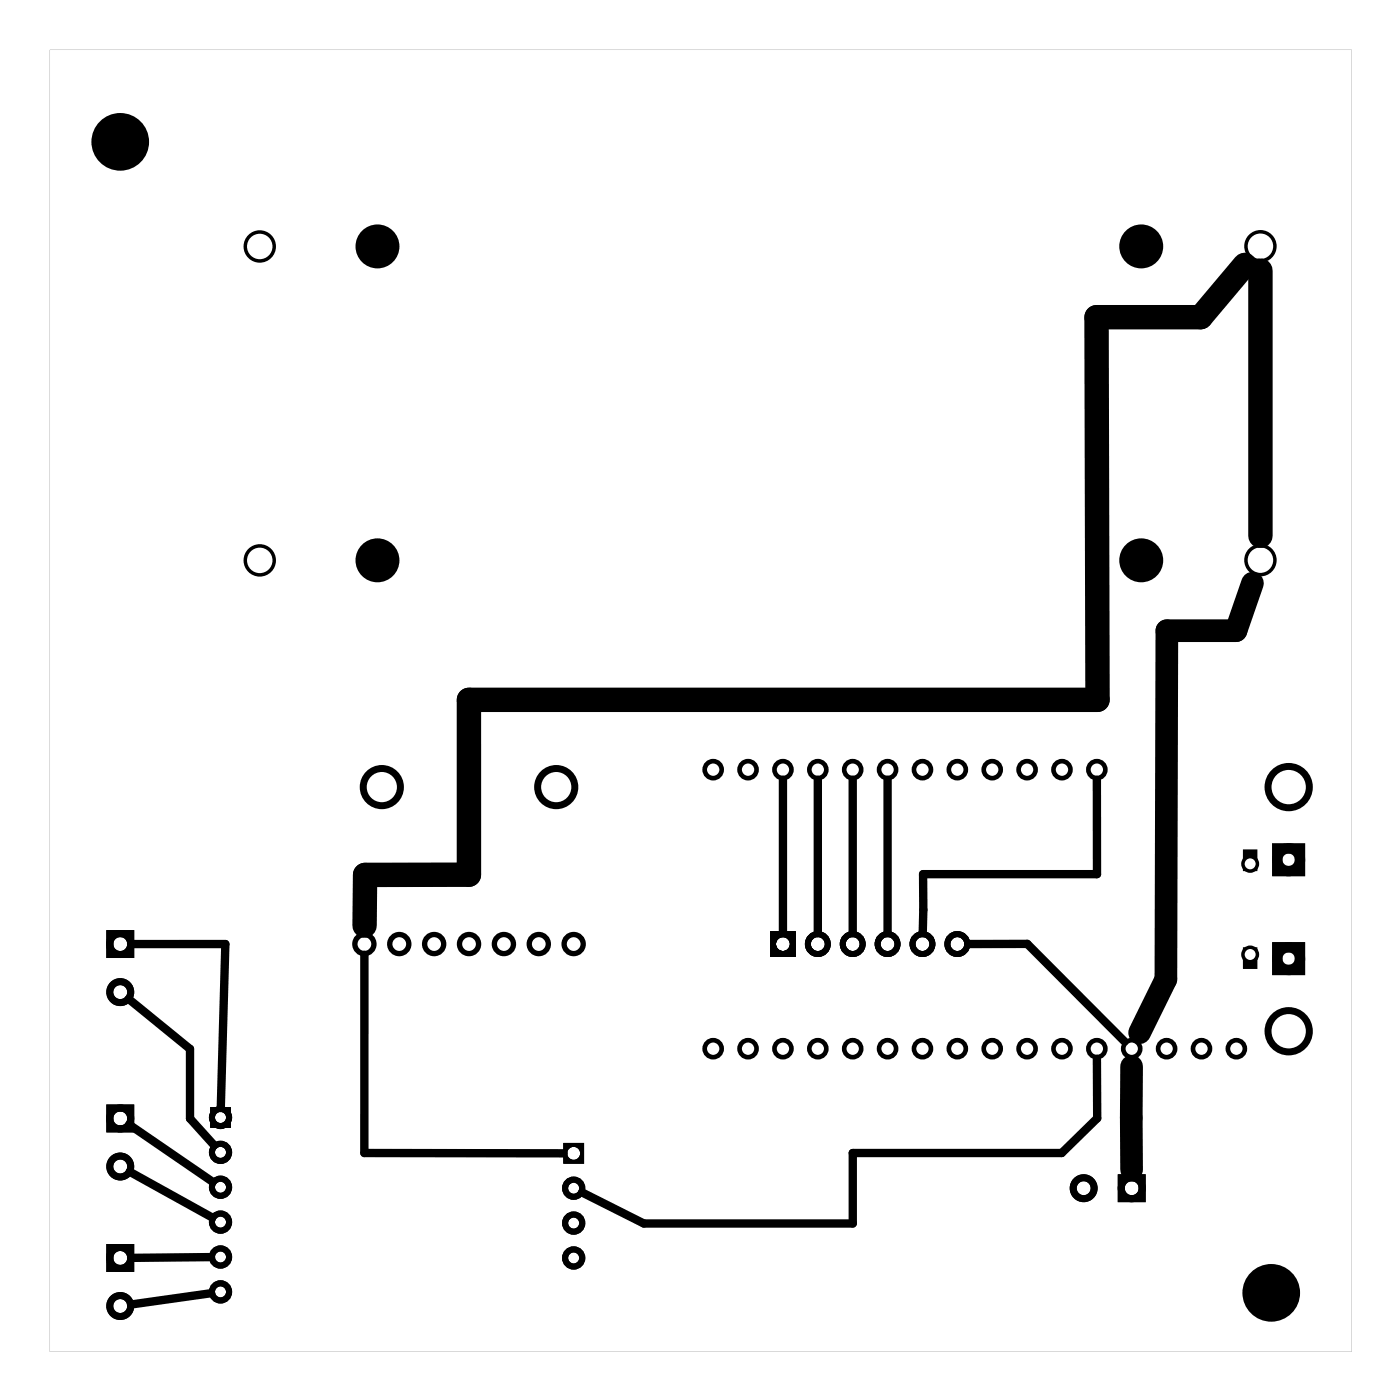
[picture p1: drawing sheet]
<svg xmlns="http://www.w3.org/2000/svg" width="102mm" height="102mm" viewBox="0 0 102 102" stroke-linecap="round" stroke-linejoin="round" font-family="sans-serif">
<g fill="#000">
<path d="M3.6 3.6v94.8h94.8v-94.8zM3.6 3.6h94.8v94.8h-94.8z"/>
<path d="M56.1 67.8h1.9v1.9h-1.9zM56.5 68.7a.51 .51 0 0 0 1 0 .51 .51 0 0 0-1 0z"/>
<path d="M56.1 67.8h1.9v1.9h-1.9zM56.5 68.7a.51 .51 0 0 0 1 0 .51 .51 0 0 0-1 0z"/>
<path d="M56.1 67.8h1.9v1.9h-1.9zM56.5 68.7a.51 .51 0 0 0 1 0 .51 .51 0 0 0-1 0z"/>
<path d="M90.5 61.9v1.5h1.1v-1.5zM90.5 62.9a.55 .55 0 0 1 1.1 0 .55 .55 0 0 1-1.1 0z"/>
<path d="M90.5 69v1.6h1.1v-1.6zM90.5 69.5a.55 .55 0 0 1 1.1 0 .55 .55 0 0 1-1.1 0z"/>
<path d="M15.3 80.6v1.5h1.5v-1.5zM15.6 81.4a.47 .47 0 0 1 .9 0 .47 .47 0 0 1-.9 0z"/>
<path d="M15.3 80.6v1.5h1.5v-1.5zM15.6 81.4a.47 .47 0 0 1 .9 0 .47 .47 0 0 1-.9 0z"/>
<path d="M41 83.2v1.5h1.5v-1.5zM41.3 84a.47 .47 0 0 1 .9 0 .47 .47 0 0 1-.9 0z"/>
<path d="M41 83.2v1.5h1.5v-1.5zM41.3 84a.47 .47 0 0 1 .9 0 .47 .47 0 0 1-.9 0z"/>
</g>
<g fill="none" stroke="#000" stroke-width=".44">
<circle cx="16.1" cy="94.1" r=".62"/>
<circle cx="16.1" cy="83.9" r=".62"/>
<circle cx="16.1" cy="81.4" r=".62"/>
<circle cx="16.1" cy="86.5" r=".62"/>
<circle cx="16.1" cy="89" r=".62"/>
<circle cx="16.1" cy="91.5" r=".62"/>
<circle cx="41.8" cy="86.5" r=".62"/>
<circle cx="41.8" cy="89.1" r=".62"/>
<circle cx="41.8" cy="91.6" r=".62"/>
</g>
<circle cx="41.8" cy="84" r=".62" fill="none" stroke="#000" stroke-width=".07"/>
<g fill="none" stroke="#000" stroke-width=".43">
<circle cx="57" cy="68.7" r=".72"/>
<circle cx="59.6" cy="68.7" r=".72"/>
<circle cx="62.1" cy="68.7" r=".72"/>
<circle cx="64.6" cy="68.7" r=".72"/>
<circle cx="67.2" cy="68.7" r=".72"/>
<circle cx="69.7" cy="68.7" r=".72"/>
</g>
<g fill="none" stroke="#000" stroke-width=".51">
<path d="M8 68h1.5v1.5h-1.5zM8 90.8h1.5v1.6h-1.5zM8 80.7h1.5v1.5h-1.5zM81.7 85.8h1.5v1.5h-1.5z"/>
<circle cx="27.8" cy="57.3" r="1.35"/>
<circle cx="40.5" cy="57.3" r="1.35"/>
<circle cx="93.8" cy="57.3" r="1.5"/>
<circle cx="8.8" cy="72.2" r=".76"/>
<circle cx="8.8" cy="68.7" r=".76"/>
<circle cx="93.8" cy="75.1" r="1.5"/>
<circle cx="8.8" cy="95.1" r=".76"/>
<circle cx="8.8" cy="84.9" r=".76"/>
<circle cx="8.8" cy="81.4" r=".76"/>
<circle cx="8.8" cy="91.6" r=".76"/>
<circle cx="78.9" cy="86.5" r=".76"/>
<circle cx="82.4" cy="86.5" r=".76"/>
</g>
<g fill="none" stroke="#000" stroke-width=".39">
<circle cx="26.5" cy="68.7" r=".69"/>
<circle cx="29.1" cy="68.7" r=".69"/>
<circle cx="31.6" cy="68.7" r=".69"/>
<circle cx="34.2" cy="68.7" r=".69"/>
<circle cx="36.7" cy="68.7" r=".69"/>
<circle cx="39.2" cy="68.7" r=".69"/>
<circle cx="41.8" cy="68.7" r=".69"/>
</g>
<g fill="none" stroke="#000" stroke-width=".25">
<circle cx="18.9" cy="17.9" r="1.05"/>
<circle cx="91.8" cy="17.9" r="1.05"/>
<circle cx="18.9" cy="40.8" r="1.05"/>
<circle cx="91.8" cy="40.8" r="1.05"/>
<circle cx="91" cy="62.9" r=".53"/>
<circle cx="91" cy="69.5" r=".53"/>
</g>
<g fill="#000">
<circle cx="8.8" cy="10.3" r="2.1"/>
<circle cx="27.5" cy="17.9" r="1.6"/>
<circle cx="83.1" cy="17.9" r="1.6"/>
<circle cx="27.5" cy="40.8" r="1.6"/>
<circle cx="83.1" cy="40.8" r="1.6"/>
<circle cx="92.6" cy="94.1" r="2.1"/>
</g>
<g fill="none" stroke="#000" stroke-width=".76" stroke-linecap="butt">
<path d="M93 61.8h1.7v1.6h-1.7zM93 69h1.7v1.6h-1.7z"/>
<circle cx="93.8" cy="69.8" r=".83"/>
<circle cx="93.8" cy="62.6" r=".83"/>
</g>
<g fill="none" stroke="#000" stroke-width=".34">
<circle cx="51.9" cy="56" r=".62"/>
<circle cx="54.5" cy="56" r=".62"/>
<circle cx="57" cy="56" r=".62"/>
<circle cx="59.6" cy="56" r=".62"/>
<circle cx="62.1" cy="56" r=".62"/>
<circle cx="64.6" cy="56" r=".62"/>
<circle cx="67.2" cy="56" r=".62"/>
<circle cx="69.7" cy="56" r=".62"/>
<circle cx="72.3" cy="56" r=".62"/>
<circle cx="74.8" cy="56" r=".62"/>
<circle cx="77.3" cy="56" r=".62"/>
<circle cx="79.9" cy="56" r=".62"/>
<circle cx="51.9" cy="76.4" r=".62"/>
<circle cx="54.5" cy="76.4" r=".62"/>
<circle cx="57" cy="76.4" r=".62"/>
<circle cx="59.6" cy="76.4" r=".62"/>
<circle cx="62.1" cy="76.4" r=".62"/>
<circle cx="64.6" cy="76.4" r=".62"/>
<circle cx="67.2" cy="76.4" r=".62"/>
<circle cx="69.7" cy="76.4" r=".62"/>
<circle cx="72.3" cy="76.4" r=".62"/>
<circle cx="74.8" cy="76.4" r=".62"/>
<circle cx="77.3" cy="76.4" r=".62"/>
<circle cx="79.9" cy="76.4" r=".62"/>
<circle cx="82.4" cy="76.4" r=".62"/>
<circle cx="85" cy="76.4" r=".62"/>
<circle cx="87.5" cy="76.4" r=".62"/>
<circle cx="90" cy="76.4" r=".62"/>
</g>
<g fill="none" stroke="#000" stroke-width=".61">
<path d="M57 56.8v11.2M59.6 56.8v11.2M62.1 56.8v11.2M64.6 56.8v11.2M79.9 56.8v6.9h-12.7v4.3M9.4 72.7l4.4 3.7v5.1l1.8 1.9M9.5 68.7h6.9l-.3 12M26.5 69.5v14.5h14.5M70.5 68.7h4.3l7.1 7.2M79.9 77.1v4.3l-2.6 2.6h-15.2v5.1h-15.2l-4.5-2.3M9.4 81.9l6.1 4.2M9.4 85.3l6.1 3.4"/>
<path d="M15.4 91.5l-5.9 .1M15.4 94.2l-5.9 .8"/>
</g>
<path d="M90.6 19.3l-3.2 3.8h-7.5v27.9h-45.8l.1 12.7h-7.6l-.1 3.7M91.8 19.7v19.3" fill="none" stroke="#000" stroke-width="1.8"/>
<path d="M91.2 42.5l-1.2 3.4h-5l-.1 25.4-1.9 3.9M82.4 77.7v7.5" fill="none" stroke="#000" stroke-width="1.7"/>
</svg>
